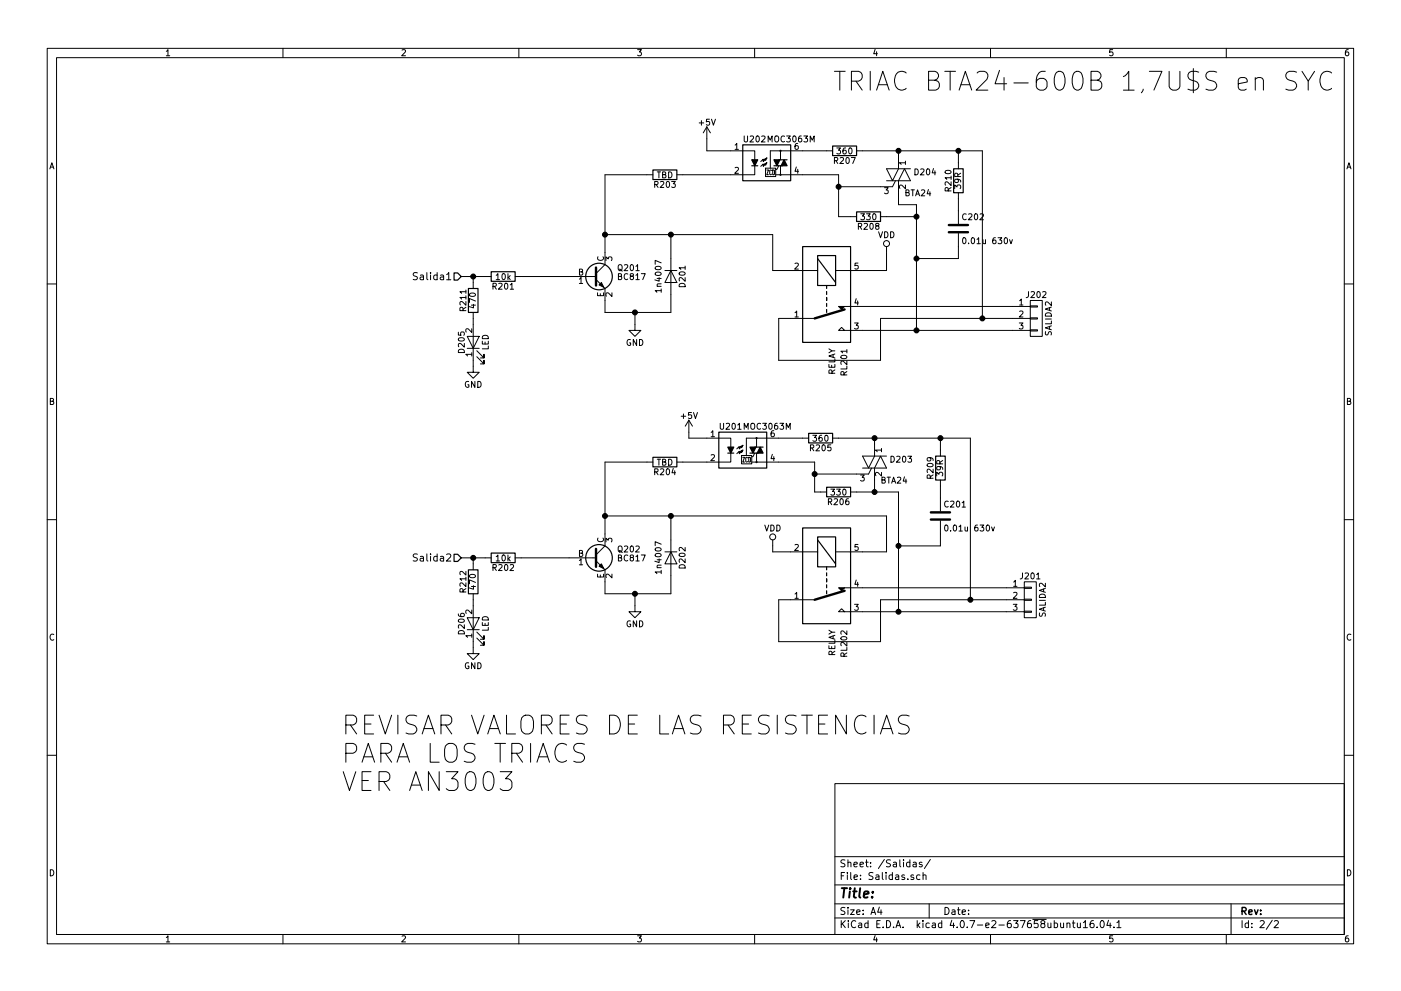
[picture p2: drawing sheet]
<svg xmlns="http://www.w3.org/2000/svg" width="297mm" height="210mm" viewBox="0 0 297 210" stroke-linecap="round" stroke-linejoin="round" font-family="sans-serif">
<g fill="none" stroke="#000" stroke-width=".21">
<path d="M10 10.3h277v189.9h-277zM12 12.2h273v186.1h-273zM35.3 10.9l.3-.4v1.3M35.3 11.8h.7M60 10.3v1.9M85.2 10.6l.5-.1 .3 .4-.8 .9h.8M110 10.3v1.9M135.2 10.5h.8l-.4 .5 .3 .1 .1 .2-.1 .4-.2 .1-.5-.1M160 10.3v1.9M176.9 15.1h2.3M178.1 15.1v4M180.5 17.2h1.5a1.08 1.08 0 0 0 .8-1 1.08 1.08 0 0 0-.8-1.1h-1.5v4"/>
<path d="M181.5 17.2l1.3 1.9M184.5 15.1v4M185.5 10.5l-.3 .9h.8M185.9 19.1l1.3-4 1.3 4M185.9 11v.8M186.2 18h1.9M192.1 15.5a1.5 1.5 0 0 0-1.7-.2 1.5 1.5 0 0 0-.7 1.5 1.69 1.69 0 0 0 .4 1.8 1.69 1.69 0 0 0 1.8 .3l.2-.2M196.9 17h1.3a.96 .96 0 0 0 .8-.9 .96 .96 0 0 0-.8-1h-1.3v4h1.5a1.07 1.07 0 0 0 .8-1.1 1.07 1.07 0 0 0-1-1M200.3 15.1h2.3M201.4 15.1v4M203.4 19.1l1.3-4 1.3 4M203.7 18h1.9"/>
<path d="M207.2 15.5l.5-.4h1a1 1 0 0 1 .7 1.2l-.2 .5-2.2 2.3h2.4M210 10.3v1.9M211.9 14.9l-.9 2.9h2.4M212.9 16.5v2.6M215 17.6h3M221.6 15.1a1.57 1.57 0 0 0-1.9 1.7v1.6l.4 .5 .4 .2h.7l.6-.4 .2-.3v-1l-.2-.4-.6-.4h-.7l-.6 .4-.2 .4M223.9 15.5a.96 .96 0 0 1 1-.4 .96 .96 0 0 1 .7 .8 2.36 2.36 0 0 1-.8 3.2 1.05 1.05 0 0 1-1.1-.7 3.5 3.5 0 0 1 .2-2.9zM227.7 15.5a.96 .96 0 0 1 1-.4 .96 .96 0 0 1 .7 .8 2.36 2.36 0 0 1-.7 3.2 1.05 1.05 0 0 1-1.2-.7 3.5 3.5 0 0 1 .2-2.9zM231.3 17h1.4a.96 .96 0 0 0 .7-.9 .96 .96 0 0 0-.7-1h-1.4v4h1.5a1.07 1.07 0 0 0 .8-1.1 1.07 1.07 0 0 0-.9-1M235.9 10.5h-.6v.6h.6l.1 .5-.3 .2-.4-.1M238.2 16.3l.4-.2 .7-1v4M238.2 19.1h2.3"/>
<path d="M242.4 18.9l-.4 .8M243.7 15.1h2.7l-1.7 4M247.9 15.1v3.3l.2 .3 .5 .4h.8l.6-.4 .2-.3v-3.3M253 14.5v5.2M254.2 15.3a1.72 1.72 0 0 0-2.2 .2 .96 .96 0 0 0 .6 1.5 1.45 1.45 0 0 1 1.6 1 1.05 1.05 0 0 1-.8 1.1h-1l-.5-.2M258 15.3a1.72 1.72 0 0 0-2.1 .2 .96 .96 0 0 0 .5 1.5 1.45 1.45 0 0 1 1.6 1 1.05 1.05 0 0 1-.8 1.1h-1l-.5-.2M260 10.3v1.9M262.5 17.8l1.9-.4-.2-.8-.3-.1h-.8l-.4 .1-.2 .4v1.5l.2 .4 .4 .2h.8l.3-.2M266.1 16.8a1.01 1.01 0 0 1 1.8 .2v2.1M266.1 16.5v2.6M274.9 15.3a1.72 1.72 0 0 0-2.1 .2 .96 .96 0 0 0 .6 1.5 1.45 1.45 0 0 1 1.5 1 1.05 1.05 0 0 1-.8 1.1h-.9l-.6-.2M276 15.1l1.4 2.1 1.3-2.1"/>
<path d="M277.4 17.2v1.9M282.3 15.5a1.5 1.5 0 0 0-1.7-.2 1.5 1.5 0 0 0-.7 1.5 1.69 1.69 0 0 0 .4 1.8 1.69 1.69 0 0 0 1.8 .3l.2-.2M285.9 10.5l-.4 .1-.2 .2-.1 .8 .3 .2 .4-.1 .1-.4-.1-.2-.4-.1-.3 .3M10.6 35.8l.4-1.3 .4 1.3M10.7 35.5h.6M138.4 37.1h-10.1v19l-1.9 1.9M138.8 39.2l.6-.1 .1-.5-.7-.1v1.3M139.1 39.2l.4 .6M139.3 36.5h.8M139.7 36.5v1.2M140 38.6l.5-.1 .2 .4-.7 .9h.7M140.5 37.1l.6-.1v-.4l-.6-.1v1.2h.5l.2-.4-.3-.2"/>
<path d="M141.4 38.6l.1-.1a.67 .67 0 0 1 .5 .6 .67 .67 0 0 1-.5 .7l-.3-.5zM141.8 36.5a.64 .64 0 0 1 .7 .6 .64 .64 0 0 1-.7 .6zM142.4 38.5h.8l-.5 .5 .4 .1v.5l-.1 .2-.6-.2M148.2 26.1h1M148.7 25.6v1M149.9 26.9v5.1h10.1v1.9M149.9 26.9l-.8 1.3M149.9 26.9l.7 1.3M150.4 25.3h-.6v.6h.6v.5l-.2 .2-.4-.2M150.9 25.3l.4 1.3 .4-1.3M155.9 30.8l.3-.4v1.3M155.9 35.6l.4-.1 .3 .4-.8 .9h.8"/>
<path d="M155.9 31.7h.7M157.8 28.8v1.1l.2 .2h.3l.2-.2v-1.1M159.1 29l.4-.2 .3 .4-.8 .9h.8M160 35.2v1.9h-16.5M160.4 29l.2-.2a.67 .67 0 0 1 .4 .7 .67 .67 0 0 1-.4 .6l-.3-.5zM161.5 29l.5-.2 .2 .4-.8 .9h.8M162.1 33.8l.5-.3-.3 .5zM162.3 35.7h2.2v1.8h-2.2zM162.6 36.1h.3l-.3 1h.3M162.6 33.5l-.8 .8v-.5l-.5 .5M162.6 34.5l-.3 .5-.2-.2 .5-.3-.8 .8v-.5l-.5 .5M162.9 30.1v-1.3l.4 .9 .4-.9v1.3"/>
<path d="M163.6 36.2l-.2-.1-.2 .1v.8l.1 .1 .3-.1M163.8 36.1l.4 .1v.8l-.1 .1h-.3zM164.3 29l.2-.2 .4 .1 .2 .8a.42 .42 0 0 1-.2 .4 .42 .42 0 0 1-.5-.1l-.1-.3zM164.5 37.1h13.3v8.9h3.8M165.1 35.2l-.4 .7h-.2M165.5 32v1.9M165.5 35.2v1.9M166.3 29a.56 .56 0 0 0-.7 .5 .56 .56 0 0 0 .7 .5M166.8 28.8h.8l-.5 .5 .4 .1v.6l-.2 .1-.5-.1M168.2 29l.2-.2a.67 .67 0 0 1 .4 .7 .67 .67 0 0 1-.4 .6l-.3-.5zM168.8 35.4l-.2 .9h.7M169.1 30.4l-.3 .1-.2 .2v.7l.2 .3 .4-.1-.1-.6-.3-.1-.2 .2"/>
<path d="M169.1 35.9v.9M169.9 28.8l-.4 .1-.2 .3v.7l.2 .2 .5-.1-.1-.6-.4-.1-.2 .3M170.4 28.8h.8l-.4 .5 .4 .1v.6l-.2 .1-.6-.1M171.8 30.1v-1.3l.4 .9 .4-.9v1.3M176.5 32h-13.2v3.7M176.9 34.1l.6-.1 .1-.5-.7-.1v1.3M177.2 34.1l.4 .6M177.4 31.4h.8l-.4 .5 .4 .1v.5l-.2 .2-.6-.2M178.1 33.5l.5-.1 .2 .4-.7 .9h.7M179.3 31.4h-.4l-.1 .3-.1 .7 .2 .3 .5-.2-.1-.6h-.4l-.2 .2M179.5 33.5l.1-.1a.67 .67 0 0 1 .5 .7 .67 .67 0 0 1-.5 .6l-.3-.5zM180 31.5l.2-.1a.67 .67 0 0 1 .5 .6 .67 .67 0 0 1-.5 .7l-.3-.5z"/>
<path d="M180.5 33.4h.8l-.5 1.3M181.6 32h26.7v35.6M187.5 39.8h.8l-.4 .5 .4 .1v.6l-.2 .1-.6-.1M188 38.3h5l-1.2-2.5-1.3 2.5v5.1h3.8v26.7M189.9 38.3l-.7 1.3h-11.4M190.5 32v3.8l-1.3 2.5-1.2-2.5h5M192 34.5h-1.3l.4 .4M192 39.3v.8l-.9-.8-.4 .2 .1 .5M192 34.2v.7M194 35.8a.64 .64 0 0 1 .7 .7 .64 .64 0 0 1-.7 .6zM195.2 35.9l.5-.1 .2 .4-.8 .9h.8M196.5 35.9l.2-.1a.67 .67 0 0 1 .4 .7 .67 .67 0 0 1-.4 .6l-.3-.5z"/>
<path d="M197.9 35.8l-.3 .9h.8M198.2 36.2v.9M200.4 36.3a.76 .76 0 0 1 1.3 .3 .74 .74 0 0 1-1.3-.2zM201.7 38.6v.8l-1-.8-.3 .2 .1 .5M201.7 37.7h-1.3l.3 .4M201.7 39.8l-.7 .4M201.7 37.4v.7M202.9 38l.3 .2-.1 .4-.6 .1-.1-.5 .2-.2 .8 .1 .3 .3v.2M203.1 37.5l-.1-.7h-.5l-.1 .7h1.3M203.2 32v3.8M203.7 36.7l-.6 .5M285.6 35.8l.4-1.3 .4 1.3"/>
<path d="M285.7 35.5h.6M88.5 57.9l-.6-.1-.3 .3 .2 .4 .6 .3v.4l-.2 .2-.6-.1M89.1 58.4h.6l.1 1M89.8 58.7l-.7 .1a.32 .32 0 0 0 .2 .6l.5-.1M90.5 57.8v1.4l.2 .2M91.3 57.8v.2M91.3 58.3v1.1M92.7 58.4l-.4-.1-.4 .3 .2 .7h.6M92.7 57.8v1.6M93.4 58.4h.6l.1 1M94.1 58.7l-.7 .1a.3 .3 0 0 0 .1 .6l.6-.1M94.7 58.3l.4-.5v1.6"/>
<path d="M94.7 59.4h.9M97.8 58.7h6.3M100.3 58.7v2.5M105.2 58.4l.4-.3v1.2M105.2 59.3h.7M106.5 58.2l.2-.1a.67 .67 0 0 1 .5 .6 .67 .67 0 0 1-.5 .6l-.3-.5zM107.7 58.1v1.2M107.8 58.8l.4 .5M108.2 58.5l-.5 .4M109.2 58.7h17.2M122.8 59.2l.4-.3v1.2M122.9 57.7l.6-.1v-.4l-.6-.1v1.3h.4l.3-.5-.3-.2"/>
<path d="M126.8 54.5a.56 .56 0 0 0 .5 .7 .56 .56 0 0 0 .5-.7M128.3 49.8h35.5v7.6h9.6M128.5 55.3v-.8l.5 .4 .1-.3h.5l.1 .1-.1 .6M131.1 56.3l.2-.1h.4l.2 .8a.42 .42 0 0 1-.2 .4 .42 .42 0 0 1-.5-.1l-.1-.3zM131.1 58.6l.6-.1v-.3l-.6-.1v1.2h.5l.2-.4-.3-.3M131.3 57.1l.7 .4M132.4 56.3l.5-.1 .2 .3-.8 .9h.8M133.1 58.2a.56 .56 0 0 0-.8 .5 .56 .56 0 0 0 .8 .5M133.7 56.3l.2-.1a.67 .67 0 0 1 .4 .6 .67 .67 0 0 1-.4 .6l-.3-.5zM133.8 58.6l-.2-.2 .1-.3 .6 .1v.3l-.6 .1-.1 .2 .1 .4 .1 .1h.3l.2-.2v-.4l-.2-.1M134.8 56.5l.4-.3v1.2M134.8 58.4l.4-.3v1.2"/>
<path d="M134.8 57.4h.7M134.8 59.3h.7M136 58.1h.8l-.5 1.2M139 57.9a.76 .76 0 0 1 1.2 .3 .74 .74 0 0 1-1.3-.2zM139 56.7a.76 .76 0 0 1 1.2 .2 .74 .74 0 0 1-1.3-.1zM139.3 59.1h.9M139.8 58.9v.8l-1-.3M140.2 55.8l-1.3-.6v.9M141 57.4h2.5M142.2 57.4l1.3 2.5h-2.5zM142.2 49.8v16.5h-13.9v-5.1l-1.9-1.9M144 57.9a.76 .76 0 0 1 1.3 .2 .74 .74 0 0 1-1.3-.1z"/>
<path d="M145.3 58.9v.8l-1-.8-.3 .2 .1 .5M145.3 56.8h-1.3l.3 .4M145.3 56.5v.7M168.6 55.9l.4-.1 .3 .4-.8 .9h.8M181.9 55.8h-.6v.6h.6v.6l-.2 .1-.4-.1M182 48.1l.6-.1 .1-.5-.7-.1v1.3M182.3 48.1l.4 .6M182.5 45.4h.8l-.4 .4 .3 .1v.6l-.1 .1-.6-.1M183.2 47.5l.5-.1 .2 .3-.8 1h.8M183.7 45.4h.8l-.4 .4 .4 .1v.6l-.2 .1-.6-.1M184.5 47.5l.2-.1a.67 .67 0 0 1 .5 .6 .67 .67 0 0 1-.5 .7l-.3-.5zM185.1 45.5l.2-.1a.67 .67 0 0 1 .4 .6 .67 .67 0 0 1-.4 .6l-.3-.5z"/>
<path d="M185.9 47.9l-.3-.2 .1-.2h.6v.3l-.5 .2-.2 .2 .1 .3 .2 .2h.2l.3-.3-.1-.3-.2-.2M186.3 49.2l.4 1.2 .4-1.2M186.7 46h7.6M187.6 49.2a.64 .64 0 0 1 .7 .6 .64 .64 0 0 1-.7 .6zM188 52.3v5.1h-10.8M188.8 49.2a.64 .64 0 0 1 .7 .6 .64 .64 0 0 1-.7 .6zM192.1 40.9l.6-.1v-.4l-.6-.1v1.2h.5l.2-.4-.3-.2M193.2 40.3h.7M193.5 40.3v1.2M194.1 41.5l.4-1.2 .5 1.2M194.3 41.2h.5M195.4 40.4l.4-.1 .3 .3-.8 .9h.8"/>
<path d="M196.8 40.2l-.2 .9h.7M197.2 40.7v.8M201 40.5v-.6l-.5-.1-.1 .7h1.3M202.4 40v-.8l.5 .5 .1-.4h.6l.1 .2-.1 .5M203.2 40.9v6.6M203.2 49.5v5.4h-8.9M204.2 50.5l.2-.1a.67 .67 0 0 1 .4 .7 .67 .67 0 0 1-.4 .6l-.3-.5zM204.9 45.5a.56 .56 0 0 0-.8 .5 .56 .56 0 0 0 .8 .5M205.4 45.5l.4-.1 .3 .3-.8 .9h.8M205.4 51.6v.1M206 50.5l.2-.1a.67 .67 0 0 1 .4 .7 .67 .67 0 0 1-.4 .6l-.3-.5zM206.7 45.5l.2-.1a.67 .67 0 0 1 .4 .6 .67 .67 0 0 1-.4 .6l-.3-.5z"/>
<path d="M207.1 50.8l.4-.4v1.3M207.1 51.7h.7M207.8 45.5l.5-.1 .2 .3-.8 .9h.8M208.4 50.8l.1 .8 .3 .1 .1-.1M208.9 50.8v.9M211 50.4l-.3 .1-.2 .2v.8l.2 .2 .4-.1-.1-.6-.3-.1-.2 .2M211.6 50.4h.8l-.4 .5 .3 .1v.6l-.1 .1-.6-.1M213 50.5l.2-.1a.67 .67 0 0 1 .4 .7 .67 .67 0 0 1-.4 .6l-.3-.5zM214 50.8l.4 .9 .3-.9M10 60.2h2M97.2 70.5v.6h.6v-.6h.5l.2 .2-.2 .4M97.2 74.3a.69 .69 0 0 1 .8-.2 .69 .69 0 0 1 .5 .7h-1.3z"/>
<path d="M97.2 71.8a.76 .76 0 0 1 1.3 .3 .74 .74 0 0 1-1.3-.1zM98.2 65.9l-.1-.6-.5-.1-.1 .7h1.3M98.5 72.9v.8l-1-.8-.3 .2 .1 .5M98.8 64v.8l-.9-.8-.4 .2 .1 .5M98.8 63.1h-1.3l.4 .4M98.8 61.9h-1.3l.4 .3M98.8 61.5v.7M98.8 62.8v.7M98.8 65.2l-.6 .4M99.1 71.4h2.5l-1.3 2.5zM99.1 73.9h2.5M99.6 62.4a.76 .76 0 0 1 1.2 .2 .74 .74 0 0 1-1.3-.1z"/>
<path d="M99.9 64.7h.9M100 75.2h-1.2l.3 .3M100 69.7v.8l-.9-.8-.3 .3 .1 .5M100 74.8v.7M100.3 66.3v12.7h1.3l-1.3 1.3-1.2-1.3h1.2M100.4 64.6v.7l-.9-.3M100.8 63.9l-1.3-.6v.9M101.1 75.7l1.5 1.5v-.8v.8h-.7M101.1 74.4l1.5 1.5v-.7v.7h-.7M102.3 72.4v.6h1.2v-.6M102.3 71.4a.69 .69 0 0 1 .8-.2 .69 .69 0 0 1 .4 .7h-1.2zM102.8 72.6v.4"/>
<path d="M103.5 73.4v.6h-1.2M104.5 60.8l.6-.1 .1-.5-.7-.1v1.3M104.8 60.8l.4 .6M105.7 60.2l.5-.1 .3 .3-.8 1h.8M107.1 60.2l.1-.1a.67 .67 0 0 1 .5 .6 .67 .67 0 0 1-.5 .7l-.2-.5zM108.2 60.4l.3-.3v1.3M108.2 61.4h.7M122.8 60.1h.7M126.7 62.1v.6h1.3v-.6M127.3 62.3v.4M129.7 62.1v.8l-.9-.8-.3 .3 .1 .4M133.7 72.1a.59 .59 0 0 0-.8 .6 .59 .59 0 0 0 .8 .5v-.5h-.2"/>
<path d="M134.6 66.3v3.8h1.3l-1.3 1.3-1.3-1.3h1.3M135 72v1.3l-.7-1.3v1.3M135.6 72a.64 .64 0 0 1 .7 .7 .64 .64 0 0 1-.7 .6zM139.3 60.8h.9M140.2 61.7h-1.3l.4 .3M140.2 60.2l-.8 .1-.1 .3 .1 .2M140.2 61.3v.7M144 60.3a.69 .69 0 0 1 .8-.1 .69 .69 0 0 1 .5 .6h-1.3zM168.6 66.3l.3-.3v1.3M168.6 67.3h.7M172.7 67.6h-7.6v8.8h21.6v-8.8h31.7M175.7 77.3v.6h1.3v-.6"/>
<path d="M175.7 74l.7 .4-.7 .4M176.3 77.5v.4M176.4 79.2l-.1-.6-.5-.1-.1 .7h1.3M176.4 74.4h.6M176.6 75.2v.6M177 76.2v.6h-1.3M177 75.1l-1.3 .4 1.3 .4M177 78.5l-.6 .4M177.8 70.1l.6-.6 .7 .6zM178.3 75.6a.76 .76 0 0 1 1.3 .2 .74 .74 0 0 1-1.3-.1zM178.9 79.5v-.6h-.5l-.1 .6h1.3M179.1 65h39.3"/>
<path d="M179.1 70.1h39.3M179.6 77.7v.6h-1.3M179.6 76.6v.8l-1-.8-.3 .2 .1 .5M179.6 74.5h-1.3l.3 .4M179.6 78.8l-.7 .4M179.6 74.2v.7M181.2 68.5h.8l-.5 .5 .4 .1v.6l-.2 .1-.5-.1M181.5 63.4l-.2 .9h.7M181.8 63.8v.9M216.1 68.5h.8l-.4 .5 .3 .1v.6l-.1 .1-.6-.1M216.2 63.8l.3-.4v1.3M216.2 66.1l.5-.1 .2 .3-.8 1h.8"/>
<path d="M216.2 64.7h.7M218.1 61.9l-.1 1-.4 .2M218.4 70h1.6v.2h-1.6zM218.4 67.4h1.6v.3h-1.6zM218.4 64.9h1.6v.2h-1.6zM218.4 63.7h2.6v7.7h-2.6zM218.6 62l.5-.1 .2 .3-.8 .9h.8M219.9 62l.2-.1a.67 .67 0 0 1 .5 .6 .67 .67 0 0 1-.5 .6l-.3-.4zM221.1 62l.4-.1 .3 .3-.8 .9h.8M221.6 67.7h1.3M221.7 70.4v.6h.4a.54 .54 0 0 1 .7-.6l.1 .2-.1 .5M221.7 66.6a.69 .69 0 0 1 .8-.2 .69 .69 0 0 1 .4 .7h-1.3z"/>
<path d="M222.5 65.3v.6M222.5 69.3v.5M222.9 69.1l-1.3 .5 1.3 .4M222.9 68.1v.6h-1.3M222.9 65.1l-1.3 .5 1.3 .4M222.9 64.1v.7l-.9-.7-.4 .2 .1 .5M285 60.2h2M10.7 85.1h.5l.1-.5-.6-.1v1.3h.5l.2-.4-.3-.3M99.4 81a.59 .59 0 0 0-.8 .5 .59 .59 0 0 0 .8 .6v-.5h-.2M100.7 80.9v1.3l-.7-1.3v1.3M101.3 80.9a.64 .64 0 0 1 .7 .7 .64 .64 0 0 1-.7 .6zM138.4 98h-10.1v17.8l-1.9 1.9"/>
<path d="M139.3 97.4h.8M139.7 97.4v1.3M140 99.6l.5-.1 .2 .3-.7 .9h.7M140.5 98l.6-.1v-.4l-.6-.1v1.3h.5l.2-.4-.3-.3M141.4 99.6l.1-.1a.67 .67 0 0 1 .5 .6 .67 .67 0 0 1-.5 .6l-.3-.5zM141.8 97.4a.64 .64 0 0 1 .7 .7 .64 .64 0 0 1-.7 .6zM142.7 99.4l-.2 .9h.7M143.1 99.9v.8M144.4 88.3h1M144.9 87.8v1M146 89.1v3.9h8.9v1.9M146 89.1l-.7 1.3"/>
<path d="M146 89.1l.8 1.3M146.6 87.5h-.6l-.1 .6h.7v.6l-.2 .1-.5-.1M147 87.5l.4 1.3 .5-1.3M150.8 91.7l.3-.3v1.3M150.8 96.6l.5-.1 .2 .3-.8 .9h.8M150.8 92.7h.7M152.7 89.8v1l.2 .3h.3l.2-.3v-1M154 89.9l.5-.1 .2 .4-.8 .9h.8M154.9 96.1v1.9h-11.4M155.3 89.9l.2-.1a.67 .67 0 0 1 .4 .6 .67 .67 0 0 1-.4 .7l-.3-.5zM156.4 90.2l.4-.4v1.3M156.4 91.1h.7"/>
<path d="M157 94.7l.5-.2-.2 .5zM157.2 96.6h2.2v1.8h-2.2zM157.5 97h.4l-.4 1h.4M157.5 94.5l-.8 .7v-.5l-.5 .5M157.5 95.5l-.2 .5-.3-.2 .5-.3-.8 .8v-.5l-.5 .5M157.8 91.1v-1.3l.4 .9 .4-.9v1.3M158.5 97.1l-.1-.1-.3 .1v.8l.1 .1 .3-.1M158.7 97l.4 .1v.8l-.1 .1h-.3zM159.2 90l.3-.2 .3 .1 .2 .7a.42 .42 0 0 1-.2 .4 .42 .42 0 0 1-.4 0l-.2-.4zM159.4 98h13.3v6.4h2.6M160 96.1l-.4 .8h-.2M160.4 93v1.9"/>
<path d="M160.4 96.1v1.9M161.3 89.9a.56 .56 0 0 0-.8 .5 .56 .56 0 0 0 .8 .6M161.7 89.8h.8l-.4 .5 .3 .1v.6l-.1 .1-.6-.1M163.1 89.9l.2-.1a.67 .67 0 0 1 .4 .6 .67 .67 0 0 1-.4 .7l-.3-.5zM163.8 96.4l-.3 .9h.7M164.1 91.4h-.4l-.2 .3v.7l.2 .3 .4-.2v-.6h-.4l-.2 .2M164.1 96.9v.8M164.8 89.8l-.4 .1-.1 .2-.1 .7 .2 .3 .5-.1-.1-.7h-.4l-.2 .2M165.4 89.8h.7l-.4 .5 .4 .1v.6l-.2 .1-.5-.1M166.7 91.1v-1.3l.4 .9 .4-.9v1.3M171.4 93h-13.2v3.6M171.8 95h.6l.1-.5-.7-.1v1.3"/>
<path d="M172.1 95l.4 .7M172.3 92.3h.8l-.4 .5 .4 .1v.6l-.2 .1-.6-.1M173.1 94.5l.4-.1 .3 .3-.8 1h.8M174.2 92.3l-.3 .1-.2 .3-.1 .7 .3 .2 .4-.1-.1-.6-.3-.1-.3 .3M174.4 94.5l.1-.1a.67 .67 0 0 1 .5 .6 .67 .67 0 0 1-.5 .7l-.2-.5zM175 92.5l.1-.2a.67 .67 0 0 1 .5 .7 .67 .67 0 0 1-.5 .6l-.2-.5zM176.1 94.4h-.6v.6h.6v.5l-.1 .2-.5-.2M176.5 93h29.2v34.2M182.9 99.3h5.1l-1.3-2.5-1.3 2.5v5.1M184.8 99.3l-.7 1.3h-11.4M185.4 93v3.8l-1.3 2.5-1.2-2.5h5.1M186.9 95.5h-1.3l.4 .4"/>
<path d="M186.9 95.1v.8M188.9 96.8a.64 .64 0 0 1 .7 .6 .64 .64 0 0 1-.7 .7zM190.1 96.9l.5-.1 .2 .3-.8 1h.8M191.4 96.9l.2-.1a.67 .67 0 0 1 .5 .6 .67 .67 0 0 1-.5 .7l-.3-.5zM192.5 96.8h.8l-.5 .5 .4 .1v.5l-.2 .2-.5-.2M196.6 98.5a.76 .76 0 0 1 1.2 .2 .74 .74 0 0 1-1.2-.1zM197.1 97.1l.3 .2-.1 .4-.6 .1-.1-.5 .2-.2h.7l.3 .4v.2M197.8 99.5v.8l-.9-.8-.3 .3 .1 .4M199.1 99l.3 .2-.1 .4h-.6l-.1-.4 .2-.2h.8l.3 .3v.3M199.3 98.4l-.1-.6h-.5l-.1 .6h1.3M199.4 93v3.8M199.9 97.7l-.6 .4"/>
<path d="M285.7 85.1h.5l.1-.5-.6-.1v1.3h.5l.2-.4-.3-.3M10 110.3h2M88.5 117.6l-.6-.1-.2 .2v.4l.6 .3 .2 .4-.3 .2h-.6M89.1 118.1h.6l.1 .9M89.8 118.4l-.7 .1a.3 .3 0 0 0 .2 .5h.5M90.5 117.5v1.3l.2 .2M91.3 117.5v.2M91.3 118v1M92.7 118.1l-.4-.1-.4 .3 .2 .7h.6M92.7 117.5v1.5M93.4 118.1h.6l.1 .9M94.1 118.4l-.7 .1a.3 .3 0 0 0 .1 .5h.6"/>
<path d="M94.7 117.7l.6-.2 .3 .5-1 1h1M97.8 118.4h6.3M100.3 118.4v2.5M105.2 118.1l.4-.4v1.3M105.2 119h.7M105.7 119.9l.5-.1 .3 .3-.8 1h.8M106.5 117.9l.2-.2a.67 .67 0 0 1 .5 .7 .67 .67 0 0 1-.5 .6l-.3-.5zM107.1 119.9l.1-.1a.67 .67 0 0 1 .5 .6 .67 .67 0 0 1-.5 .7l-.2-.5zM107.7 117.7v1.3M107.8 118.5l.4 .5M108.2 119.9l.5-.1 .2 .3-.8 1h.8M108.2 118.2l-.5 .4"/>
<path d="M109.2 118.4h17.2M122.8 118.9l.4-.3v1.2M122.8 119.8h.7M122.9 117.4l.6-.1v-.4l-.6-.1v1.3h.4l.3-.5-.3-.2M126.8 114.2a.56 .56 0 0 0 .5 .7 .56 .56 0 0 0 .5-.7M128.3 109.5h59.7v7.6h-10.8M128.5 115v-.8l.5 .4 .1-.4h.5l.1 .2-.1 .6M131.1 116l.2-.2 .4 .1 .2 .8a.42 .42 0 0 1-.2 .4 .42 .42 0 0 1-.5-.1l-.1-.3zM131.1 118.3l.6-.1v-.3l-.6-.2v1.3h.5l.2-.4-.3-.3M131.3 116.8l.7 .4M132.4 115.9l.5-.1 .2 .4-.8 .9h.8M133.1 117.9a.56 .56 0 0 0-.8 .5 .56 .56 0 0 0 .8 .5"/>
<path d="M133.7 115.9l.2-.1a.67 .67 0 0 1 .4 .7 .67 .67 0 0 1-.4 .6l-.3-.5zM133.8 118.3l-.2-.2 .1-.3 .6 .1v.3l-.6 .1-.1 .2 .1 .4 .1 .1h.3l.2-.2v-.4l-.2-.1M134.8 115.9l.5-.1 .2 .4-.8 .9h.8M134.8 118.1l.4-.4v1.3M134.8 119h.7M136 117.7h.8l-.5 1.3M138.8 100.1l.6-.1 .1-.4-.7-.1v1.2M139 117.6a.76 .76 0 0 1 1.2 .3 .74 .74 0 0 1-1.3-.2zM139 116.4a.76 .76 0 0 1 1.2 .2 .74 .74 0 0 1-1.3-.1zM139.1 100.1l.4 .6M139.3 118.8h.9M139.8 118.6v.7l-1-.2"/>
<path d="M140.2 119.9l-.8 .1-.1 .3 .1 .1M140.2 115.5l-1.3-.6v.9M141 117.1h2.5M142.2 117.1l1.3 2.5h-2.5zM142.2 109.5v16.5h-13.9v-5.1l-1.9-1.9M144 117.5a.76 .76 0 0 1 1.3 .3 .74 .74 0 0 1-1.3-.1zM145.3 118.6v.8l-1-.8-.3 .2 .1 .5M145.3 116.1v.8l-1-.8-.3 .3 .1 .5M162.2 111.4l.4 1.3 .4-1.3M163.4 111.4a.64 .64 0 0 1 .7 .6 .64 .64 0 0 1-.7 .7zM163.8 114.5v2.6h9.6M164.7 111.4a.64 .64 0 0 1 .7 .6 .64 .64 0 0 1-.7 .7z"/>
<path d="M168.6 115.6l.4-.1 .3 .4-.8 .9h.8M175.6 106.5l.7-.1v-.5l-.7-.1v1.3M175.9 106.5l.5 .6M176.1 103.8h.8l-.4 .5 .4 .1v.5l-.2 .1-.6-.1M176.9 105.9l.4-.1 .3 .4-.8 .9h.8M177.4 103.8h.8l-.5 .5 .4 .1v.5l-.2 .1-.5-.1M178.2 105.9l.2-.1a.67 .67 0 0 1 .4 .6 .67 .67 0 0 1-.4 .7l-.3-.5zM178.8 103.9l.1-.1a.67 .67 0 0 1 .5 .6 .67 .67 0 0 1-.5 .6l-.2-.4zM179.9 105.8l-.4 .1-.2 .2v.7l.2 .3 .5-.1-.1-.7h-.4l-.2 .2M180.3 104.4h10.2v25.4M181.9 115.5h-.6v.6h.6v.6l-.2 .1-.4-.1M182.4 100.8h.8l-.4 .5 .4 .1v.5l-.2 .2-.6-.2"/>
<path d="M186.9 100.2v.8l-.9-.8-.4 .3 .1 .4M187 101.8l.6-.1v-.4l-.6-.1v1.3h.5l.2-.4-.3-.3M188.1 101.2h.7M188.4 101.2v1.3M189.1 102.5l.4-1.3 .4 1.3M189.2 102.1h.6M190.3 101.3l.5-.1 .2 .4-.8 .9h.8M191.8 101.2l-.3 .9h.8M192.1 101.6v.9M197.2 101.5v-.6l-.5-.1-.1 .7h1.2M197.8 100.8l-.6 .4M198.6 101v-.8l.5 .4 .1-.4h.5l.2 .2-.2 .6"/>
<path d="M199.4 101.8v6.7M199.4 110.5v5.3h-8.9M200.4 111.5l.2-.1a.67 .67 0 0 1 .4 .6 .67 .67 0 0 1-.4 .7l-.3-.5zM201 106.4a.56 .56 0 0 0-.7 .5 .56 .56 0 0 0 .7 .6M201.5 106.4l.5-.1 .3 .4-.8 .9h.8M201.5 112.5v.2M202.2 111.5l.2-.1a.67 .67 0 0 1 .4 .6 .67 .67 0 0 1-.4 .7l-.3-.5zM202.9 106.4l.1-.1a.67 .67 0 0 1 .5 .7 .67 .67 0 0 1-.5 .6l-.2-.5zM203.3 111.8l.4-.4v1.3M203.3 112.7h.7M204 106.7l.3-.4v1.3M204 107.6h.7"/>
<path d="M204.6 111.8v.8l.4 .1 .1-.2M205.1 111.8v.9M207.2 111.4h-.3l-.2 .3v.7l.2 .3 .4-.2-.1-.6h-.3l-.2 .2M207.8 111.4h.8l-.4 .5 .3 .1v.5l-.1 .2-.6-.2M209.2 111.5l.2-.1a.67 .67 0 0 1 .4 .6 .67 .67 0 0 1-.4 .7l-.3-.5zM210.2 111.8l.3 .9 .3-.9M285 110.3h2M11.4 134.6a.58 .58 0 0 0-.8 .6 .58 .58 0 0 0 .8 .5M97.2 130.2v.4l.3 .2h.7l.3-.2-.2-.4h-.6v.4l.2 .2M97.2 134a.69 .69 0 0 1 .8-.2 .69 .69 0 0 1 .5 .7h-1.3zM97.2 131.5a.76 .76 0 0 1 1.3 .3 .74 .74 0 0 1-1.3-.2zM98.2 125.6l-.1-.6-.5-.1-.1 .7h1.3"/>
<path d="M98.5 132.6v.7l-1-.7-.3 .2 .1 .5M98.8 123.7v.8l-.9-.8-.4 .2 .1 .5M98.8 122.8h-1.3l.4 .4M98.8 121.2v.8l-.9-.8-.4 .3 .1 .4M98.8 124.9l-.6 .4M98.8 122.4v.8M99.1 131.1h2.5l-1.3 2.5zM99.1 133.6h2.5M99.6 122a.76 .76 0 0 1 1.2 .3 .74 .74 0 0 1-1.3-.1zM99.9 124.4h.9M100 134.9h-1.2l.3 .3M100 129.4v.8l-.9-.8-.3 .3 .1 .4"/>
<path d="M100 134.5v.7M100.3 126v12.7h1.3l-1.3 1.2-1.2-1.2h1.2M100.4 124.3v.7l-.9-.3M100.8 123.6l-1.3-.6v.9M101.1 135.4l1.5 1.5v-.8v.8h-.7M101.1 134.1l1.5 1.5v-.7v.7h-.7M102.3 132.1v.6h1.2v-.6M102.4 130.9a.67 .67 0 0 1 .8 0 .67 .67 0 0 1 .3 .6h-1.2zM102.8 132.3v.4M103.5 133.1v.6h-1.2M104.5 120.4h.6l.1-.5-.7-.1v1.3M104.8 120.4l.4 .7"/>
<path d="M126.7 121.8v.6h1.3v-.6M127.3 122v.4M129.7 121.8v.8l-.9-.8-.3 .2 .1 .5M133.7 131.8a.59 .59 0 0 0-.8 .5 .59 .59 0 0 0 .8 .6v-.5h-.2M134.6 126v3.8h1.3l-1.3 1.3-1.3-1.3h1.3M135 131.7v1.3l-.7-1.3v1.3M135.6 131.7a.64 .64 0 0 1 .7 .7 .64 .64 0 0 1-.7 .6zM139.3 120.4h.9M140.2 121.4h-1.3l.4 .3M140.2 121v.7M144 120a.69 .69 0 0 1 .8-.2 .69 .69 0 0 1 .5 .7h-1.3zM168.6 126l.3-.3v1.2"/>
<path d="M168.6 126.9h.7M172.7 127.2h-7.6v8.9h21.6v-8.9h30.5M175.7 137v.6h1.3v-.6M175.7 133.7l.7 .4-.7 .4M176.3 137.2v.4M176.4 138.9l-.1-.6-.5-.1-.1 .7h1.3M176.4 134.1h.6M176.6 134.9v.6M177 135.9v.6h-1.3M177 134.8l-1.3 .4 1.3 .4M177 138.2l-.6 .4M177.8 129.8l.6-.6 .7 .6z"/>
<path d="M178.3 135.2a.76 .76 0 0 1 1.3 .3 .74 .74 0 0 1-1.3-.1zM178.9 139.2v-.6h-.5l-.1 .6h1.3M179.1 124.7h38.1M179.1 129.8h38.1M179.6 137.4v.6h-1.3M179.6 136.3v.8l-1-.8-.3 .2 .1 .5M179.6 133.9v.7l-1-.7-.3 .2 .1 .5M179.6 138.5l-.7 .4M181.2 128.2h.8l-.5 .5 .4 .1v.6l-.2 .1-.5-.1M181.5 123.1l-.2 .9h.7M181.8 123.5v.9M214.8 128.2h.8l-.4 .5 .4 .1v.6l-.2 .1-.6-.1"/>
<path d="M214.9 123.5l.4-.4v1.3M214.9 125.8l.5-.1 .2 .3-.8 .9h.8M214.9 124.4h.7M216.8 121.6l-.1 1-.4 .2M217.2 129.7h1.5v.2h-1.5zM217.2 127.1h1.5v.3h-1.5zM217.2 124.6h1.5v.2h-1.5zM217.2 123.4h2.5v7.7h-2.5zM217.3 121.7l.5-.1 .3 .3-.8 .9h.8M218.7 121.7l.1-.1a.67 .67 0 0 1 .5 .6 .67 .67 0 0 1-.5 .6l-.2-.5zM219.8 121.9l.3-.3v1.2M219.8 122.8h.7"/>
<path d="M220.4 127.4h1.2M220.4 130v.7h.5a.54 .54 0 0 1 .6-.6l.1 .2v.5M220.4 126.3a.69 .69 0 0 1 .8-.2 .69 .69 0 0 1 .4 .7h-1.2zM221.3 125v.5M221.3 129v.5M221.6 128.8l-1.2 .5 1.2 .4M221.6 127.8v.6h-1.2M221.6 124.8l-1.2 .5 1.2 .4M221.6 123.7v.8l-.9-.8-.3 .3 .1 .5M286.4 134.6a.58 .58 0 0 0-.8 .6 .58 .58 0 0 0 .8 .5M73.3 153.8h1.6a1.08 1.08 0 0 0 .8-1 1.08 1.08 0 0 0-.8-1.1h-1.6v4M73.3 159.8h1.6a1.08 1.08 0 0 0 .8-1 1.08 1.08 0 0 0-.8-1.1h-1.6v4"/>
<path d="M74.3 153.8l1.3 1.9M77.3 153.6h1.4M79.2 151.7h-1.9v4h1.9M80.4 151.7l1.3 4 1.3-4M80.7 159.8h1.6a1.08 1.08 0 0 0 .8-1 1.08 1.08 0 0 0-.8-1.1h-1.6v4M81.7 159.8l1.3 1.9M84.4 151.7v4M88.4 151.9a1.72 1.72 0 0 0-2.1 .2 .96 .96 0 0 0 .5 1.5 1.45 1.45 0 0 1 1.6 1 1.05 1.05 0 0 1-.8 1.1h-1l-.5-.2M89.5 155.7l1.3-4 1.4 4M89.9 154.6h1.9M91.2 157.7v4h1.9M93.5 153.8h1.5a1.08 1.08 0 0 0 .8-1 1.08 1.08 0 0 0-.8-1.1h-1.5v4"/>
<path d="M94.4 158.3a1.35 1.35 0 0 1 1.6-.6 1.35 1.35 0 0 1 .9 1.3v1.4a1.35 1.35 0 0 1-.9 1.3 1.35 1.35 0 0 1-1.6-.6l-.1-.7v-1.4zM94.5 153.8l1.3 1.9M99.4 140.7a.59 .59 0 0 0-.8 .5 .59 .59 0 0 0 .8 .6v-.5h-.2M100 151.7l1.3 4 1.3-4M100.7 140.6v1.3l-.7-1.3v1.3M100.7 157.9a1.72 1.72 0 0 0-2.1 .2 .96 .96 0 0 0 .6 1.5 1.45 1.45 0 0 1 1.5 1 1.05 1.05 0 0 1-.8 1.1h-.9l-.6-.2M101.3 140.6a.64 .64 0 0 1 .7 .6 .64 .64 0 0 1-.7 .7zM103.4 155.7l1.3-4 1.4 4M103.8 154.6h1.9M104.9 157.7h2.3M106 157.7v4M107.4 151.7v4h1.9"/>
<path d="M108.5 159.8h1.5a1.08 1.08 0 0 0 .8-1 1.08 1.08 0 0 0-.8-1.1h-1.5v4M109.5 159.8l1.3 1.9M110.6 152.3a1.35 1.35 0 0 1 1.5-.6 1.35 1.35 0 0 1 1 1.4v1.3a1.35 1.35 0 0 1-.9 1.3 1.35 1.35 0 0 1-1.6-.6l-.2-.7v-1.3zM112.5 157.7v4M114.8 153.8h1.5a1.08 1.08 0 0 0 .8-1 1.08 1.08 0 0 0-.8-1.1h-1.5v4M115.7 153.8l1.4 1.9M118.8 153.6h1.3M120.1 158.1a1.5 1.5 0 0 0-1.7-.2 1.5 1.5 0 0 0-.7 1.5 1.69 1.69 0 0 0 .4 1.8 1.69 1.69 0 0 0 1.8 .3l.2-.2M120.7 151.7h-1.9v4h1.9M123.9 157.9a1.72 1.72 0 0 0-2.1 .2 .96 .96 0 0 0 .6 1.5 1.45 1.45 0 0 1 1.5 1 1.05 1.05 0 0 1-.7 1.1h-1l-.6-.2M124.5 151.9a1.72 1.72 0 0 0-2.1 .2 .96 .96 0 0 0 .6 1.5 1.45 1.45 0 0 1 1.5 1 1.05 1.05 0 0 1-.8 1.1h-.9l-.6-.2M129.2 151.7h1a2.15 2.15 0 0 1 .9 3.4l-.3 .4-.6 .2h-1z"/>
<path d="M133.2 153.6h1.4M135.1 151.7h-1.9v4h1.9M139.9 151.7v4h1.9M142.5 155.7l1.4-4 1.3 4M142.9 154.6h1.9M148.6 151.9a1.72 1.72 0 0 0-2.1 .2 .96 .96 0 0 0 .6 1.5 1.45 1.45 0 0 1 1.5 1 1.05 1.05 0 0 1-.7 1.1h-1l-.5-.2M153.4 153.8h1.5a1.08 1.08 0 0 0 .8-1 1.08 1.08 0 0 0-.8-1.1h-1.5v4M154.4 153.8l1.3 1.9M157.4 153.6h1.3M159.3 151.7h-1.9v4h1.9M163.1 151.9a1.72 1.72 0 0 0-2.1 .2 .96 .96 0 0 0 .6 1.5 1.45 1.45 0 0 1 1.5 1 1.05 1.05 0 0 1-.8 1.1h-.9l-.6-.2M164.8 151.7v4"/>
<path d="M168.8 151.9a1.72 1.72 0 0 0-2.1 .2 .96 .96 0 0 0 .6 1.5 1.45 1.45 0 0 1 1.5 1 1.05 1.05 0 0 1-.8 1.1h-.9l-.6-.2M170 151.7h2.2M171.1 151.7v4M173.6 153.6h1.3M175.5 151.7h-1.9v4h1.9M179.5 151.7v4l-2.3-4v4M183.6 152.1a1.5 1.5 0 0 0-1.7-.2 1.5 1.5 0 0 0-.7 1.5 1.69 1.69 0 0 0 .4 1.8 1.69 1.69 0 0 0 1.8 .3l.2-.2M185.3 151.7v4M186.7 155.7l1.3-4 1.3 4M187 154.6h2M192.8 151.9a1.72 1.72 0 0 0-2.1 .2 .96 .96 0 0 0 .5 1.5 1.45 1.45 0 0 1 1.6 1 1.05 1.05 0 0 1-.8 1.1h-1l-.5-.2M10 160.2h2"/>
<path d="M72.8 163.7l1.3 4 1.3-4M76.8 161.7l1.3-4 1.3 4M76.8 165.6h1.3M77.1 160.6h1.9M78.7 163.7h-1.9v4h1.9M80.4 165.8h1.5a1.08 1.08 0 0 0 .8-1 1.08 1.08 0 0 0-.8-1.1h-1.5v4M81.3 165.8l1.4 1.9M84.2 161.7l1.3-4 1.3 4M84.6 160.6h1.9M86.8 167.7l1.4-4 1.3 4M87.2 166.6h1.9M93.1 163.7v4l-2.3-4v4"/>
<path d="M94.6 163.7h2.5l-1.3 1.5a1.12 1.12 0 0 1 1.3 .8v.9l-.4 .6-.4 .2h-1.1l-.6-.4M99 164.1a.96 .96 0 0 1 1-.4 .96 .96 0 0 1 .7 .8 2.36 2.36 0 0 1-.8 3.2 1.05 1.05 0 0 1-1.1-.8 3.5 3.5 0 0 1 .2-2.8zM102.8 164.1a.96 .96 0 0 1 1-.4 .96 .96 0 0 1 .7 .8 2.36 2.36 0 0 1-.7 3.2 1.05 1.05 0 0 1-1.2-.8 3.5 3.5 0 0 1 .2-2.8zM106 163.7h2.5l-1.3 1.5a1.12 1.12 0 0 1 1.3 .8v.9l-.3 .6-.4 .2h-1.2l-.6-.4M113.8 161.7l1.4-4 1.3 4M114.2 160.6h1.9M177 166.3h108v32h-108zM285 160.2h2M10.7 184.5a.65 .65 0 0 1 .7 .7 .65 .65 0 0 1-.7 .6zM35.3 198.9l.3-.4v1.3M35.3 199.8h.7M60 198.3v1.9"/>
<path d="M85.2 198.6l.5-.1 .3 .4-.8 .9h.8M110 198.3v1.9M135.2 198.5h.8l-.4 .5 .3 .1 .1 .2-.1 .4-.2 .1-.5-.1M160 198.3v1.9M177 194.8h108M177 191.8h108M177 187.8h108M177 181.8h108M178.4 195.3v1.5M178.4 185.8h.5M178.6 196l.6 .8M179.1 185.1h-.7v1.5"/>
<path d="M179.1 192.6l-.5-.1-.3 .3 .1 .3 .7 .4v.4l-.2 .1-.6-.1M179.1 182.5l-.5-.1-.3 .3 .1 .3 .7 .4v.4l-.2 .1-.6-.1M179.2 195.3l-.8 .9M179.7 185.1v.2M179.7 185.6v1M179.8 192.5v.2M179.8 183.1l.2-.2 .4 .1v.9M179.8 182.4v1.5M179.8 193v1M179.9 195.3v.2M179.9 195.8v1M180.3 193h.8l-.8 1h.8"/>
<path d="M180.4 185.1v1.3l.2 .2M181.1 183.4l.7-.1-.1-.3-.4-.1-.2 .2v.7h.6M181.1 186.1l.7-.1-.1-.3-.4-.1-.2 .2 .1 .7h.5M181.4 195.5a.71 .71 0 0 0-1 .5 .71 .71 0 0 0 .8 .8l.2-.1M181.6 193.5l.7-.1v-.3l-.4-.1-.3 .2 .1 .7h.6M182.1 195.9h.6v.9M182.3 183.4l.8-.1-.1-.3-.4-.1-.3 .2 .1 .7h.6M182.4 186.5v.1M182.4 185.7v.1M182.7 196.2l-.7 .3 .2 .3 .5-.1M183 193.9v.1M183 193.1v.1"/>
<path d="M183.5 182.9h.6M183.7 182.4v1.3l.4 .2M184 195.9l-.4-.1-.3 .3 .1 .6 .2 .1 .4-.1M184 195.3v1.5M184.6 183.8v.1M184.6 183v.1M184.7 194l.4-1.5 .5 1.5M184.8 193.6h.7M185.1 185.2l-.6-.1-.3 .3 .1 .3 .7 .3v.5l-.2 .1-.6-.1M185.5 198.5l-.3 .9h.8M185.7 185.7h.6l.1 .9M185.9 199v.8"/>
<path d="M185.9 196h.5M186.4 186l-.8 .3 .3 .3 .5-.1M186.4 192.5l-.3 1h.9M186.6 195.3h-.7v1.5h.7M186.8 193v1M187.1 185.1v1.3l.2 .2M187.2 196.7v.1M187.5 182.3l-1.3 2M187.9 185.1v.2M187.9 185.6v1M188 195.3a.76 .76 0 0 1 .8 .8 .76 .76 0 0 1-.8 .7zM188.8 182.5l-.6-.1-.3 .3 .1 .3 .7 .4v.4l-.2 .1-.6-.1"/>
<path d="M189.2 185.7l-.4-.1-.3 .3 .1 .6 .2 .1 .4-.1M189.2 185.1v1.5M189.4 183h.6l.1 .9M189.5 196.7v.1M189.9 185.7h.6l.1 .9M190 196.8l.4-1.5 .6 1.5M190.1 183.3l-.7 .3 .2 .3 .5-.1M190.1 196.4h.7M190.6 186l-.8 .3 .3 .3 .5-.1M190.8 182.4v1.3l.2 .2M191.5 196.7v.1M191.6 182.4v.2"/>
<path d="M191.6 182.9v1M191.8 185.7l-.4-.1-.2 .2 .1 .2 .5 .2v.3h-.6M192.5 186.5v.1M192.9 183l-.4-.1-.3 .3 .1 .6 .2 .1 .4-.1M192.9 182.4v1.5M193.6 183h.6l.1 .9M193.7 185.7l-.4-.1-.2 .2 .1 .2 .5 .2v.3h-.6M194.3 183.3l-.8 .3 .3 .3 .5-.1M194.5 195.3v1.5M194.6 196.3l.4 .5M195 185.7l-.4-.1-.3 .3 .1 .6 .2 .1 .4-.1M195 195.8l-.5 .6"/>
<path d="M195.5 183l-.4-.1-.2 .2 .1 .3 .5 .1v.3h-.6M195.7 195.3v.2M195.7 195.8v1M195.7 185.7l.2-.1 .4 .1v.9M195.7 185.1v1.5M197 191.8v3M197 195.9l-.4-.1-.3 .3 .1 .6 .2 .1 .4-.1M197.3 182.3l-1.3 2M197.7 195.9h.6v.9M198.3 196.2l-.7 .3 .2 .3 .5-.1M199.7 195.9l-.5-.1-.2 .3v.6l.2 .1 .5-.1M199.7 195.3v1.5"/>
<path d="M200.4 192.5a.76 .76 0 0 1 .8 .8 .76 .76 0 0 1-.8 .7zM201.8 195.2l-.4 1.1h1M201.9 193.1h.5l.1 .9M202.2 195.8v1M202.5 193.4l-.7 .3 .2 .3 .5-.1M202.9 196.7v.1M203 193h.6M203.2 192.5v1.3l.4 .2M203.8 195.4l.1-.1a.8 .8 0 0 1 .6 .8 .8 .8 0 0 1-.6 .7 .97 .97 0 0 1-.1-1.4zM204 193.5l.7-.1-.1-.3-.4-.1-.2 .2 .1 .7h.5M205.1 196.7v.1M205.4 193.9v.1"/>
<path d="M205.4 193.1v.1M205.6 195.3h1.1l-.7 1.5M207.2 196.3h1.2M209 196.3l.7-.1v-.3l-.5-.1-.2 .2 .1 .7h.6M210 198.3v1.9M210.3 195.5l.6-.2 .3 .5-1 1h1M211.8 196.3h1.1M214.3 195.3l-.5 .1a1.11 1.11 0 0 0-.1 1.3l.4 .1 .3-.1v-.5l-.3-.3-.4 .1-.1 .2M214.9 195.3h.9l-.5 .6 .5 .1v.7l-.2 .1-.7-.1M216.3 195.3h1l-.6 1.5M218.5 195.3l-.4 .1a1.11 1.11 0 0 0-.1 1.3l.4 .1 .2-.1 .1-.5-.3-.3-.4 .1-.2 .2M219 195.1h2.8"/>
<path d="M220 195.3h-.7v.7h.7l.1 .2-.1 .5-.2 .1-.5-.1M221 196l-.3-.3 .1-.2 .2-.2 .4 .1 .1 .2v.2l-.5 .2-.3 .3 .1 .4 .2 .1h.3l.2-.3v-.2l-.2-.3M222.2 195.8v.9l.4 .1 .2-.1M222.8 195.8v1M223.5 195.9l.5-.1 .2 .3-.1 .6h-.6M223.5 195.3v1.5M224.9 195.8v.9l.4 .1 .2-.1M225.5 195.8v1M226.2 196l.2-.2 .4 .1v.9M226.2 195.8v1M227.4 195.8h.5M227.6 195.3v1.3l.3 .2"/>
<path d="M228.4 195.8l.1 .9 .4 .1 .2-.1M229.1 195.8v1M229.7 195.8l.4-.5v1.5M229.7 196.8h.9M231.8 195.3l-.4 .1a1.11 1.11 0 0 0-.1 1.3l.4 .1 .2-.1 .1-.5-.3-.3-.4 .1-.2 .2M232.6 196.7v.1M233.4 195.5l.2-.2a.8 .8 0 0 1 .5 .8 .8 .8 0 0 1-.5 .7l-.4-.5zM235 195.2l-.3 1.1h.9M235.4 195.8v1M235.9 198.5h-.6v.7l.6-.1 .1 .5-.3 .2-.4-.1M236.2 196.7v.1M236.8 195.8l.4-.5v1.5"/>
<path d="M236.8 196.8h.9M260 198.3v1.9M261 191.8v6.5M263.3 195.3v1.5M264.7 195.9l-.4-.1-.3 .3 .1 .6 .2 .1 .4-.1M264.7 195.3v1.5M265.4 196.7v.1M265.4 195.9v.1M267.2 195.5l.6-.2 .2 .5-.9 1h.9M269.7 195.2l-1.2 2M270.2 195.5l.6-.2 .2 .5-.9 1h.9M285.7 184.5a.65 .65 0 0 1 .7 .7 .65 .65 0 0 1-.7 .6z"/>
<path d="M285.9 198.5l-.4 .1-.2 .3-.1 .7 .3 .2 .4-.1 .1-.4-.1-.2-.4-.1-.3 .3"/>
<circle cx="165.5" cy="37.1" r=".13"/>
<circle cx="165.5" cy="32" r=".13"/>
<circle cx="188" cy="51.7" r=".63"/>
<circle cx="160.4" cy="98" r=".13"/>
<circle cx="160.4" cy="93" r=".13"/>
<circle cx="163.8" cy="113.9" r=".63"/>
</g>
<path d="M263.3 193.3l.8-.1 .1-.2-.1-.3-.2-.2h-.6v1.5M263.7 193.3l.5 .7M264.8 193.5l.7-.1-.1-.3-.4-.1-.2 .2v.7h.6M266 193l.3 1 .4-1M267.3 193.9v.1M267.3 193.1v.1" fill="none" stroke="#000" stroke-width=".3"/>
<path d="M178.5 188.4h1.1M179 188.4l-.2 2M180.2 189.1l-.2 1.3M180.3 188.4l-.1 .2 .2-.1-.1-.1-.1 .2M180.9 189.1h.7M181.2 188.4l-.2 1.8 .1 .1 .4 .1M182.4 188.4l-.2 1.8 .2 .2M183.2 189.8l.9-.2v-.4l-.6-.1-.3 .3v.9h.7M184.9 190.3v.1M185.1 189.2l-.1 .2-.1-.1 .2-.1-.1 .2" fill="none" stroke="#000" stroke-width=".41"/>
<g fill="#000" stroke="#000" stroke-width=".25">
<path d="M159.4 33.9h1.3l-.7 1.3zM164.1 33.9h1.3l-.7 1.3zM166.2 33.9l.7 1.3h-1.3zM154.3 94.9h1.3l-.7 1.2zM159 94.9h1.3l-.7 1.2zM161.2 94.9l.6 1.2h-1.3z"/>
<circle cx="177.8" cy="39.6" r=".51"/>
<circle cx="190.5" cy="32" r=".51"/>
<circle cx="203.2" cy="32" r=".51"/>
<circle cx="100.3" cy="58.7" r=".51"/>
<circle cx="128.3" cy="49.8" r=".51"/>
<circle cx="142.2" cy="49.8" r=".51"/>
<circle cx="194.3" cy="54.9" r=".51"/>
<circle cx="194.3" cy="46" r=".51"/>
<circle cx="134.6" cy="66.3" r=".51"/>
<circle cx="194.3" cy="70.1" r=".51"/>
<circle cx="208.3" cy="67.6" r=".51"/>
<circle cx="185.4" cy="93" r=".51"/>
<circle cx="199.4" cy="93" r=".51"/>
<circle cx="100.3" cy="118.4" r=".51"/>
<circle cx="128.3" cy="109.5" r=".51"/>
<circle cx="142.2" cy="109.5" r=".51"/>
<circle cx="172.7" cy="100.6" r=".51"/>
<circle cx="185.4" cy="104.4" r=".51"/>
<circle cx="190.5" cy="115.8" r=".51"/>
<circle cx="134.6" cy="126" r=".51"/>
<circle cx="190.5" cy="129.8" r=".51"/>
<circle cx="205.7" cy="127.2" r=".51"/>
</g>
<g fill="none" stroke="#000" stroke-width=".25">
<path d="M138.4 36.1h5.1v2h-5.1zM157.5 30.7h10.1v7.6h-10.1zM159.4 35.2h1.3M164.1 35.2h1.8M165.1 33.9h1.8M176.5 31h5.1v2h-5.1zM202.2 35.8h2v5.1h-2zM96.3 57.9h.7l.8 .8-.8 .7h-.7zM104.1 57.7h5.1v2h-5.1zM170.2 52.3h10.1v20.3h-10.1zM173.4 54.2h3.8v6.4h-3.8zM173.4 54.9l3.8 5"/>
<path d="M181.6 45h5.1v2h-5.1zM99.3 61.2h2v5.1h-2zM175.3 60.6v.6M175.3 61.8v.7M175.3 63.1v.6M175.3 64.4v.6M175.3 65.7v.6M138.4 97h5.1v2.1h-5.1zM152.4 91.7h10.2v7.6h-10.2zM154.3 96.1h1.3M159 96.1h1.8M160 94.9h1.8"/>
<path d="M171.4 91.9h5.1v2.1h-5.1zM198.4 96.8h2v5h-2zM96.3 117.6h.7l.8 .8-.8 .7h-.7zM104.1 117.3h5.1v2.1h-5.1zM170.2 112h10.1v20.3h-10.1zM173.4 113.9h3.8v6.4h-3.8zM173.4 114.5l3.8 5.1M175.3 103.4h5v2h-5zM99.3 120.9h2v5.1h-2zM175.3 120.3v.6M175.3 121.5v.7M175.3 122.8v.6"/>
<path d="M175.3 124.1v.6M175.3 125.3v.7"/>
<circle cx="127" cy="58.7" r="2.82"/>
<circle cx="127" cy="118.4" r="2.82"/>
</g>
<path d="M126.4 56.8v3.8M201.2 49.3h4M201.2 47.7h4M179.1 65.7l-6.4 1.9M126.4 116.5v3.8M197.4 110.2h4M197.4 108.7h4M179.1 125.3l-6.4 1.9" fill="none" stroke="#000" stroke-width=".51"/>
<path d="M127 60.4l.5-.5 .5 1.1zM177.8 65h1.3l-.7 .7zM127 120.1l.5-.5 .5 1zM177.8 124.7h1.3l-.7 .6z" fill="#000" stroke="#000" stroke-width=".21"/>
</svg>
